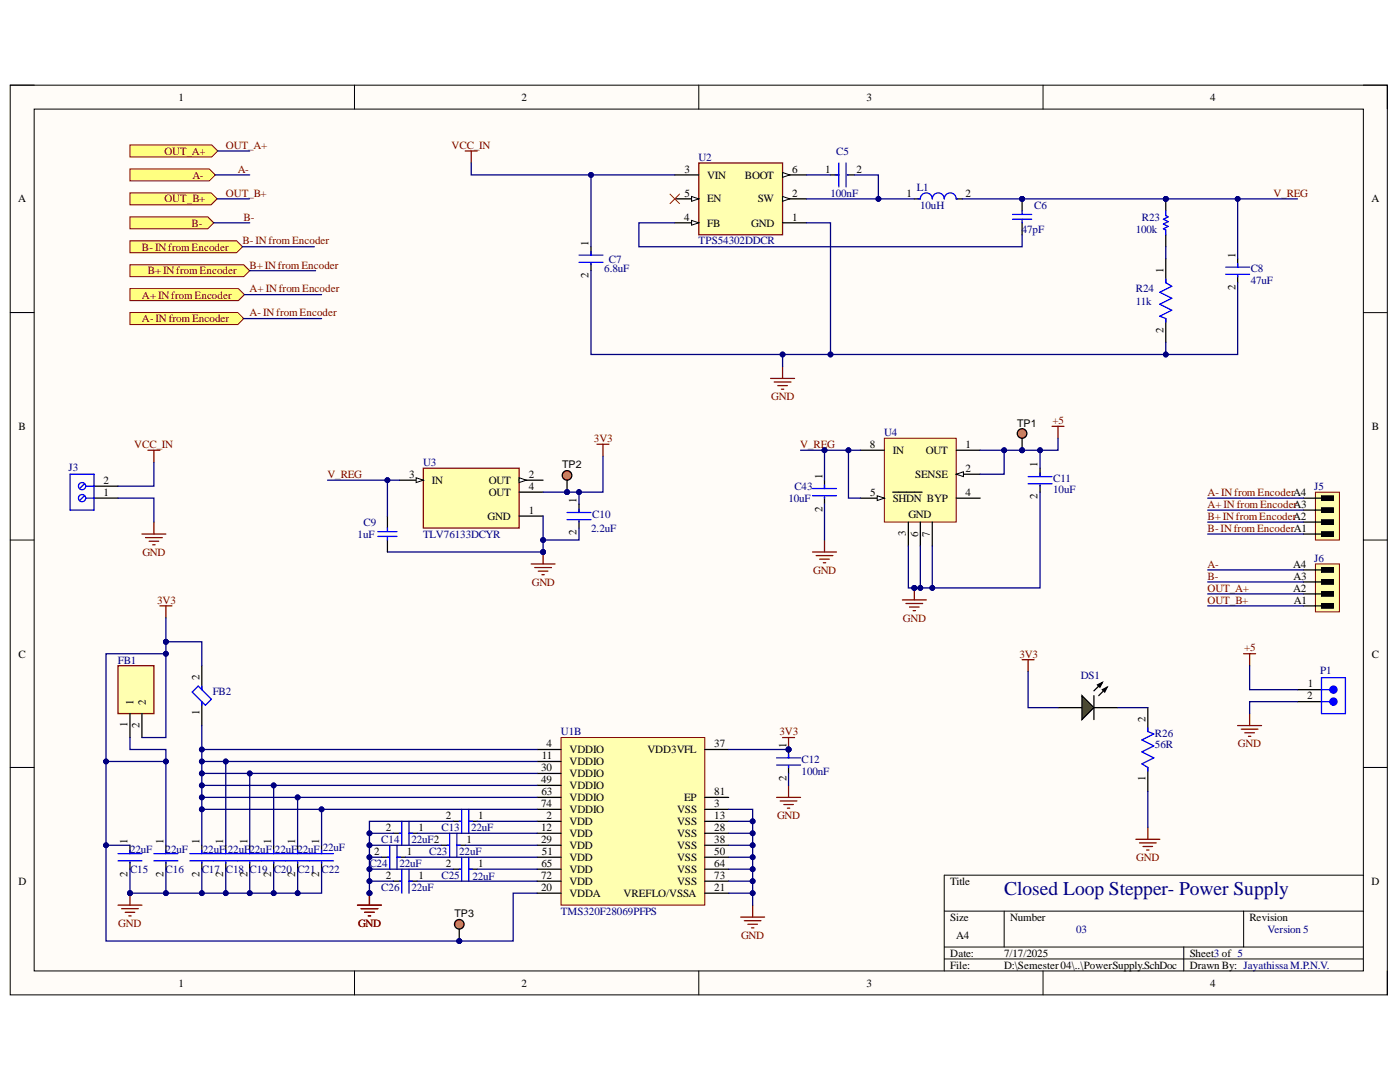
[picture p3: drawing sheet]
<svg xmlns="http://www.w3.org/2000/svg" width="279mm" height="216mm" viewBox="0 0 279 216" stroke-linecap="round" stroke-linejoin="round" font-family="sans-serif">
<defs><g id="words">
<text font-size="3.9" fill="#000080" x="200.4" y="178.6">Closed Loop Stepper- Power Supply</text>
<g font-size="2.2">
<text x="35.6" y="20.1">1</text>
<text x="104.1" y="20.1">2</text>
<text x="172.9" y="20.1">3</text>
<text x="241.5" y="20.1">4</text>
<text x="136.6" y="34.5">3</text>
<text x="141.1" y="35.7">VIN</text>
<text x="148.6" y="35.7">BOOT</text>
<text x="158.1" y="34.5">6</text>
<text x="164.7" y="34.5">1</text>
<text x="171" y="34.5">2</text>
<text x="3.6" y="40.4">A</text>
<text x="136.6" y="39.2">5</text>
<text x="141.1" y="40.4">EN</text>
<text x="151.3" y="40.4">SW</text>
<text x="158.1" y="39.2">2</text>
<text x="180.9" y="39.2">1</text>
<text x="192.7" y="39.2">2</text>
<text x="273.7" y="40.4">A</text>
<text x="136.6" y="44">4</text>
<text x="141.1" y="45.2">FB</text>
<text x="149.9" y="45.2">GND</text>
<text x="158.1" y="44">1</text>
<text x="117.4" y="49" transform="rotate(-90 117.4 49)">1</text>
<text x="246.6" y="51.4" transform="rotate(-90 246.6 51.4)">1</text>
<text x="117.4" y="55.4" transform="rotate(-90 117.4 55.4)">2</text>
<text x="232.2" y="54.5" transform="rotate(-90 232.2 54.5)">1</text>
<text x="246.6" y="57.9" transform="rotate(-90 246.6 57.9)">2</text>
<text x="232.2" y="66.4" transform="rotate(-90 232.2 66.4)">2</text>
<text x="3.7" y="85.8">B</text>
<text x="173.6" y="89.4">8</text>
<text x="192.7" y="89.4">1</text>
<text x="273.8" y="85.8">B</text>
<text x="81.7" y="95.4">3</text>
<text x="105.5" y="95.4">2</text>
<text x="164.1" y="95.6" transform="rotate(-90 164.1 95.6)">1</text>
<text x="178.2" y="90.6">IN</text>
<text x="182.6" y="95.4">SENSE</text>
<text x="184.7" y="90.6">OUT</text>
<text x="192.7" y="94.1">2</text>
<text x="207.1" y="93.2" transform="rotate(-90 207.1 93.2)">1</text>
<text x="20.6" y="99">1</text>
<text x="20.6" y="96.6">2</text>
<text x="86.2" y="96.6">IN</text>
<text x="97.6" y="96.6">OUT</text>
<text x="97.6" y="99">OUT</text>
<text x="105.5" y="97.8">4</text>
<text x="115.1" y="100.3" transform="rotate(-90 115.1 100.3)">1</text>
<text x="173.7" y="99">5</text>
<text x="178.2" y="100.1">SHDN BYP</text>
<text x="192.7" y="99">4</text>
<text x="207.1" y="99.6" transform="rotate(-90 207.1 99.6)">2</text>
<text x="97.3" y="103.7">GND</text>
<text x="105.5" y="102.5">1</text>
<text x="115.1" y="106.8" transform="rotate(-90 115.1 106.8)">2</text>
<text x="164.1" y="102.1" transform="rotate(-90 164.1 102.1)">2</text>
<text x="180.8" y="107" transform="rotate(-90 180.8 107)">3</text>
<text x="181.3" y="103.3">GND</text>
<text x="183.2" y="107.1" transform="rotate(-90 183.2 107.1)">6</text>
<text x="185.6" y="107.1" transform="rotate(-90 185.6 107.1)">7</text>
<text x="258.1" y="113.3">A4</text>
<text x="258.1" y="118.1">A2</text>
<text x="258.1" y="115.7">A3</text>
<text x="258.2" y="120.4">A1</text>
<text x="3.7" y="131.2">C</text>
<text x="273.8" y="131.2">C</text>
<text x="39.8" y="135.7" transform="rotate(-90 39.8 135.7)">2</text>
<text x="261" y="137.2">1</text>
<text x="26.6" y="140.7" transform="rotate(-90 26.6 140.7)">1</text>
<text x="29.1" y="140.7" transform="rotate(-90 29.1 140.7)">2</text>
<text x="39.8" y="142.7" transform="rotate(-90 39.8 142.7)">1</text>
<text x="260.8" y="139.5">2</text>
<text x="25.5" y="145.1" transform="rotate(-90 25.5 145.1)">1</text>
<text x="27.8" y="145.3" transform="rotate(-90 27.8 145.3)">2</text>
<text x="109.1" y="149.1">4</text>
<text x="142.6" y="149.1">37</text>
<text x="156.9" y="149.3" transform="rotate(-90 156.9 149.3)">1</text>
<text x="228.6" y="144.1" transform="rotate(-90 228.6 144.1)">2</text>
<text x="108" y="153.9">30</text>
<text x="108.1" y="151.5">11</text>
<text x="113.6" y="150.3">VDDIO</text>
<text x="113.6" y="152.7">VDDIO</text>
<text x="113.6" y="155.1">VDDIO</text>
<text x="129.2" y="150.3">VDD3VFL</text>
<text x="156.9" y="155.8" transform="rotate(-90 156.9 155.8)">2</text>
<text x="228.6" y="155.8" transform="rotate(-90 228.6 155.8)">1</text>
<text x="108" y="156.3">49</text>
<text x="108" y="161.1">74</text>
<text x="108.1" y="158.7">63</text>
<text x="113.6" y="157.4">VDDIO</text>
<text x="113.6" y="159.9">VDDIO</text>
<text x="136.6" y="159.9">EP</text>
<text x="142.6" y="161.1">3</text>
<text x="142.6" y="158.7">81</text>
<text x="77" y="165.8">2</text>
<text x="83.5" y="165.8">1</text>
<text x="88.9" y="163.4">2</text>
<text x="95.5" y="163.4">1</text>
<text x="108" y="165.8">12</text>
<text x="109.1" y="163.4">2</text>
<text x="113.6" y="164.6">VDD</text>
<text x="113.6" y="167">VDD</text>
<text x="113.6" y="162.3">VDDIO</text>
<text x="135.1" y="162.3">VSS</text>
<text x="135.1" y="167">VSS</text>
<text x="135.1" y="164.6">VSS</text>
<text x="142.6" y="165.8">28</text>
<text x="142.6" y="163.4">13</text>
<text x="25.5" y="168.4" transform="rotate(-90 25.5 168.4)">1</text>
<text x="32.6" y="168.4" transform="rotate(-90 32.6 168.4)">1</text>
<text x="39.8" y="168.4" transform="rotate(-90 39.8 168.4)">1</text>
<text x="44.6" y="168.4" transform="rotate(-90 44.6 168.4)">1</text>
<text x="49.4" y="168.4" transform="rotate(-90 49.4 168.4)">1</text>
<text x="54.1" y="168.4" transform="rotate(-90 54.1 168.4)">1</text>
<text x="58.9" y="168.4" transform="rotate(-90 58.9 168.4)">1</text>
<text x="63.7" y="168.4" transform="rotate(-90 63.7 168.4)">1</text>
<text x="74.7" y="170.6">2</text>
<text x="81.2" y="170.6">1</text>
<text x="88.9" y="173">2</text>
<text x="93.1" y="168.3">1</text>
<text x="95.5" y="173">1</text>
<text x="108" y="168.3">29</text>
<text x="108.1" y="173">65</text>
<text x="108.1" y="170.6">51</text>
<text x="113.6" y="169.4">VDD</text>
<text x="113.6" y="171.8">VDD</text>
<text x="135.1" y="169.4">VSS</text>
<text x="135.1" y="171.8">VSS</text>
<text x="142.6" y="168.3">38</text>
<text x="142.6" y="170.6">50</text>
<text x="142.6" y="173">64</text>
<text x="3.7" y="176.6">D</text>
<text x="25.5" y="174.9" transform="rotate(-90 25.5 174.9)">2</text>
<text x="32.6" y="174.9" transform="rotate(-90 32.6 174.9)">2</text>
<text x="39.8" y="174.9" transform="rotate(-90 39.8 174.9)">2</text>
<text x="44.6" y="174.9" transform="rotate(-90 44.6 174.9)">2</text>
<text x="49.4" y="174.9" transform="rotate(-90 49.4 174.9)">2</text>
<text x="54.1" y="174.9" transform="rotate(-90 54.1 174.9)">2</text>
<text x="58.9" y="174.9" transform="rotate(-90 58.9 174.9)">2</text>
<text x="63.7" y="174.9" transform="rotate(-90 63.7 174.9)">2</text>
<text x="77" y="175.4">2</text>
<text x="83.5" y="175.4">1</text>
<text x="108" y="177.8">20</text>
<text x="108" y="175.4">72</text>
<text x="113.6" y="179">VDDA</text>
<text x="113.6" y="176.6">VDD</text>
<text x="113.6" y="174.2">VDD</text>
<text x="124.5" y="179">VREFLO/VSSA</text>
<text x="135.1" y="174.2">VSS</text>
<text x="135.1" y="176.6">VSS</text>
<text x="142.6" y="175.4">73</text>
<text x="142.6" y="177.8">21</text>
<text x="189.7" y="176.6">Title</text>
<text x="273.7" y="176.6">D</text>
<text x="189.7" y="183.7">Size</text>
<text x="201.6" y="183.7">Number</text>
<text x="249.3" y="183.7">Revision</text>
<text x="189.7" y="190.9">Date:</text>
<text x="190.8" y="187.4">A4</text>
<text x="200.4" y="190.9">7/17/2025</text>
<text x="237.4" y="190.9">Sheet3 of 5</text>
<text x="35.6" y="196.9">1</text>
<text x="104.1" y="196.9">2</text>
<text x="172.9" y="196.9">3</text>
<text x="189.7" y="193.3">File:</text>
<text x="200.4" y="193.3">D:\Semester04\..\PowerSupply.SchDoc</text>
<text x="237.4" y="193.3">Drawn By: JayathissaM.P.N.V.</text>
<text x="241.5" y="196.9">4</text>
</g>
<g font-size="2.2" fill="#800000">
<text x="45.1" y="29.7">OUT_A+</text>
<text x="90.1" y="29.7">VCC_IN</text>
<text x="32.8" y="30.9">OUT_A+</text>
<text x="38.4" y="35.7">A-</text>
<text x="47.4" y="34.5">A-</text>
<text x="32.8" y="40.4">OUT_B+</text>
<text x="45.1" y="39.2">OUT_B+</text>
<text x="254.2" y="39.2">V_REG</text>
<text x="38.2" y="45.2">B-</text>
<text x="48.6" y="44">B-</text>
<text x="28.3" y="50">B-INfrom Encoder</text>
<text x="48.4" y="48.8">B-INfrom Encoder</text>
<text x="49.8" y="53.6">B+INfrom Encoder</text>
<text x="28.3" y="59.6">A+INfrom Encoder</text>
<text x="29.5" y="54.8">B+INfrom Encoder</text>
<text x="49.8" y="58.3">A+INfrom Encoder</text>
<text x="28.3" y="64.3">A-INfrom Encoder</text>
<text x="49.8" y="63.1">A-INfrom Encoder</text>
<text x="153.9" y="79.9">GND</text>
<text x="26.8" y="89.4">VCC_IN</text>
<text x="118.5" y="88.2">3V3</text>
<text x="159.7" y="89.4">V_REG</text>
<text x="210" y="84.6">+5</text>
<text x="65.4" y="95.4">V_REG</text>
<text x="241" y="99">A-INfrom EncoderA4</text>
<text x="241" y="101.3">A+INfrom EncodeA3</text>
<text x="258.2" y="101.3">r</text>
<text x="241" y="103.7">B+INfrom EncoderA2</text>
<text x="241" y="106.1">B-INfrom EncoderA1</text>
<text x="28.4" y="110.9">GND</text>
<text x="241" y="113.3">A-</text>
<text x="106.1" y="116.9">GND</text>
<text x="162.3" y="114.5">GND</text>
<text x="241" y="115.7">B-</text>
<text x="241" y="118.1">OUT_A+</text>
<text x="31.4" y="120.4">3V3</text>
<text x="180.2" y="124.1">GND</text>
<text x="241" y="120.4">OUT_B+</text>
<text x="203.4" y="131.2">3V3</text>
<text x="248.3" y="130">+5</text>
<text x="155.6" y="146.7">3V3</text>
<text x="247.1" y="149.1">GND</text>
<text x="155.1" y="163.4">GND</text>
<text x="226.8" y="171.8">GND</text>
<text x="23.6" y="184.9">GND</text>
<text x="71.4" y="184.9">GND</text>
<text x="147.9" y="187.4">GND</text>
</g>
<g font-size="2.2" fill="#000080">
<text x="139.4" y="32.1">U2</text>
<text x="166.9" y="30.9">C5</text>
<text x="165.7" y="39.2">100nF</text>
<text x="183" y="38">L1</text>
<text x="183.6" y="41.7">10uH</text>
<text x="206.4" y="41.7">C6</text>
<text x="203.9" y="46.4">47pF</text>
<text x="226.7" y="46.4">100k</text>
<text x="227.9" y="44">R23</text>
<text x="121.5" y="52.4">C7</text>
<text x="139.4" y="48.8">TPS54302DDCR</text>
<text x="120.6" y="54.3">6.8uF</text>
<text x="226.7" y="58.3">R24</text>
<text x="249.6" y="54.3">C8</text>
<text x="249.6" y="56.7">47uF</text>
<text x="226.7" y="60.8">11k</text>
<text x="176.5" y="87.1">U4</text>
<text x="13.7" y="94">J3</text>
<text x="84.5" y="93">U3</text>
<text x="157.4" y="100.1">10uF</text>
<text x="158.5" y="97.8">C43</text>
<text x="210.2" y="96.1">C11</text>
<text x="210.2" y="98.5">10uF</text>
<text x="262.3" y="97.8">J5</text>
<text x="71.4" y="107.3">1uF</text>
<text x="72.5" y="105">C9</text>
<text x="84.5" y="107.3">TLV76133DCYR</text>
<text x="118" y="106.1">2.2uF</text>
<text x="118.2" y="103.3">C10</text>
<text x="262.3" y="112.1">J6</text>
<text x="23.5" y="132.4">FB1</text>
<text x="215.7" y="135.5">DS1</text>
<text x="263.5" y="134.5">P1</text>
<text x="42.4" y="138.6">FB2</text>
<text x="111.9" y="146.7">U1B</text>
<text x="230.5" y="147">R26</text>
<text x="230.5" y="149.3">56R</text>
<text x="160" y="152.2">C12</text>
<text x="160" y="154.6">100nF</text>
<text x="88.1" y="165.8">C13</text>
<text x="94" y="165.8">22uF</text>
<text x="26" y="170.1">22uF</text>
<text x="33.1" y="170.1">22uF</text>
<text x="40.5" y="170.1">22uF 22uF22uF 22uF22uF 22uF</text>
<text x="73.7" y="173">C24</text>
<text x="76.1" y="168.3">C14</text>
<text x="79.7" y="173">22uF</text>
<text x="82.1" y="168.3">22uF2</text>
<text x="85.7" y="170.6">C23</text>
<text x="91.7" y="170.6">22uF</text>
<text x="26" y="174.2">C15</text>
<text x="33.1" y="174.2">C16</text>
<text x="40.2" y="174.2">C17</text>
<text x="45.1" y="174.2">C18 C19</text>
<text x="54.6" y="174.2">C20 C21</text>
<text x="64.2" y="174.2">C22</text>
<text x="76.1" y="177.8">C26</text>
<text x="82.1" y="177.8">22uF</text>
<text x="88.1" y="175.4">C25</text>
<text x="94.3" y="175.6">22uF</text>
<text x="111.9" y="182.5">TMS320F28069PFPS</text>
<text x="214.8" y="186.2">03</text>
<text x="253" y="186.2">Version 5</text>
</g>
<g font-size="2.1">
<text x="203" y="85.1">TP1</text>
<text x="112.2" y="93.5">TP2</text>
<text x="90.7" y="183.1">TP3</text>
</g>
</g></defs>
<path d="M2 17h274.9v181.5h-274.9z" fill-rule="evenodd" fill="#fffcf8"/>
<path d="M2 17h274.9v181.5h-274.9z" fill="none" stroke="#000" stroke-width=".2"/>
<path d="M6.8 21.8h265.3v171.9h-265.3z" fill-rule="evenodd" fill="#fffcf8"/>
<g fill="none" stroke="#000" stroke-width=".2">
<path d="M2 17h4.8M70.7 17v4.8M139.5 17v4.8M208.2 17v4.8M272.1 17h4.8v4.8M6.8 21.8h265.3v171.9h-265.3zM2 62.4h4.8M272.1 62.4h4.8M2 107.8h4.8M272.1 107.8h4.8M2 153.1h4.8M272.1 153.1h4.8"/>
<path d="M272.1 174.6h-83.7v19.1M70.7 193.7v4.8M139.5 193.7v4.8M188.4 181.8h83.7M188.4 189h83.7M188.4 191.4h83.7M200.4 181.8v7.2M208.2 193.7v4.8M236.2 189v4.7M248.2 181.8v7.2M276.9 193.7v4.8"/>
</g>
<path d="M112 147.2h28.7v33.4h-28.7z" fill-rule="evenodd" fill="#ffffb0"/>
<path d="M112 147.2h28.7v33.4h-28.7z" fill="none" stroke="#800000" stroke-width=".2"/>
<g fill="none" stroke="#000" stroke-width=".25">
<path d="M107.2 149.6h4.8M107.2 151.9h4.8M107.2 154.3h4.8M107.2 156.7h4.8M107.2 159.1h4.8M140.6 149.6h4.8M140.6 159.1h4.8M107.2 163.9h4.8M107.2 168.7h4.8M107.2 161.5h4.8M107.2 166.3h4.8M107.2 178.2h4.8"/>
<path d="M107.2 175.8h4.8M107.2 171.1h4.8M107.2 173.4h4.8M140.6 163.9h4.8M140.6 168.7h4.8M140.6 161.5h4.8M140.6 166.3h4.8M140.6 171.1h4.8M140.7 178.2h4.7M140.7 175.8h4.7M140.7 173.4h4.7"/>
</g>
<path d="M139.5 32.5h16.7v14.3h-16.7z" fill-rule="evenodd" fill="#ffffb0"/>
<path d="M139.5 32.5h16.7v14.3h-16.7z" fill="none" stroke="#800000" stroke-width=".25"/>
<path d="M134.7 34.9h4.8M156.2 34.9h4.8" fill="none" stroke="#000" stroke-width=".25"/>
<path d="M156.2 34.4l1.4 .5-1.4 .5z" fill="#f8fcff"/>
<path d="M156.2 34.4l1.4 .5-1.4 .5z" fill="none" stroke="#000" stroke-width=".2"/>
<path d="M134.7 39.7h4.8" fill="none" stroke="#000" stroke-width=".25"/>
<path d="M138 39.2l1.5 .5-1.5 .5z" fill="#f8fcff"/>
<path d="M138 39.2l1.5 .5-1.5 .5z" fill="none" stroke="#000" stroke-width=".2"/>
<path d="M134.7 44.5h4.8" fill="none" stroke="#000" stroke-width=".25"/>
<path d="M138 44l1.5 .5-1.5 .4z" fill="#f8fcff"/>
<path d="M138 44l1.5 .5-1.5 .4z" fill="none" stroke="#000" stroke-width=".2"/>
<path d="M156.2 39.7h4.8" fill="none" stroke="#000" stroke-width=".25"/>
<path d="M156.2 39.2l1.4 .5-1.4 .5z" fill="#f8fcff"/>
<path d="M156.2 39.2l1.4 .5-1.4 .5z" fill="none" stroke="#000" stroke-width=".2"/>
<path d="M165.7 34.9h1.7M169.1 34.9h1.4M117.9 49.2v1.7M117.9 52.6v1.4M156.2 44.5h4.8M232.7 51.6v4.8M247 51.6v1.7M247 55v1.4M232.7 63.6v4.7" fill="none" stroke="#000" stroke-width=".25"/>
<g fill="none" stroke="#00f" stroke-width=".25">
<path d="M166.7 34.9h.7M167.4 32.5v4.8M168.8 32.5v4.8M169.1 34.9h.2M115.6 50.9h4.7M115.6 52.3h4.7M117.9 50.2v.7M117.9 52.6v.2M232.7 55.7v.7l1.2 .7-2.4 1.2 2.4 1.2-2.4 1.2 2.4 1.2-2.4 1.2 1.2 .5v.7M244.6 53.3h4.8M244.6 54.7h4.8M247 52.6v.7"/>
<path d="M247 55v.2"/>
</g>
<circle cx="232.7" cy="39.7" r=".48" fill="#000080"/>
<circle cx="232.7" cy="39.7" r=".48" fill="none" stroke="#000080" stroke-width=".2"/>
<path d="M232.7 39.7v2.4" fill="none" stroke="#000" stroke-width=".25"/>
<circle cx="232.7" cy="39.7" r=".48" fill="#000080"/>
<circle cx="232.7" cy="39.7" r=".48" fill="none" stroke="#000080" stroke-width=".2"/>
<path d="M232.7 46.8v2.4" fill="none" stroke="#000" stroke-width=".25"/>
<path d="M232.7 42.1v.9l.4 .3-.9 .4 .9 .5-.9 .5 .9 .5-.9 .5 .5 .2v.9" fill="none" stroke="#00f" stroke-width=".25"/>
<circle cx="204" cy="39.7" r=".48" fill="#000080"/>
<circle cx="204" cy="39.7" r=".48" fill="none" stroke="#000080" stroke-width=".2"/>
<path d="M204 39.7v2.4M204 44.5v2.3" fill="none" stroke="#000" stroke-width=".25"/>
<circle cx="204" cy="39.7" r=".48" fill="#000080"/>
<circle cx="204" cy="39.7" r=".48" fill="none" stroke="#000080" stroke-width=".2"/>
<path d="M183.2 39.7h.5a1.19 1.19 0 0 1 1.2-1.2 1.19 1.19 0 0 1 1.2 1.2 1.19 1.19 0 0 1 1.2-1.2 1.19 1.19 0 0 1 1.1 1.2 1.19 1.19 0 0 1 1.2-1.2 1.19 1.19 0 0 1 1.2 1.2h.3M202.1 42.8h3.8M202.1 43.7h3.8M204 42.1v.7M204 43.7v.8" fill="none" stroke="#00f" stroke-width=".25"/>
<path d="M153.8 75.5h4.8M154.5 76.2h3.4M155.2 76.9h1.9M155.9 77.7h.5M156.2 73.1v2.4M73.7 178.2v2.4M71.3 180.6h4.8M72.1 181.3h3.3M72.8 182h1.9M73.5 182.8h.5" fill="none" stroke="#800000" stroke-width=".25"/>
<path d="M182.5 39.7h1.2M190.8 39.7h1.2" fill="none" stroke="#000" stroke-width=".25"/>
<circle cx="73.7" cy="178.2" r=".48" fill="#000080"/>
<circle cx="73.7" cy="178.2" r=".48" fill="none" stroke="#000080" stroke-width=".2"/>
<path d="M73.7 178.2v2.4M71.3 180.6h4.8M72.1 181.3h3.3M72.8 182h1.9M73.5 182.8h.5" fill="none" stroke="#800000" stroke-width=".25"/>
<circle cx="73.7" cy="178.2" r=".48" fill="#000080"/>
<circle cx="73.7" cy="178.2" r=".48" fill="none" stroke="#000080" stroke-width=".2"/>
<path d="M25.9 178.2v2.4M23.5 180.6h4.8M24.3 181.3h3.3M25 182h1.9M25.7 182.8h.5" fill="none" stroke="#800000" stroke-width=".25"/>
<circle cx="25.9" cy="178.2" r=".48" fill="#000080"/>
<circle cx="25.9" cy="178.2" r=".48" fill="none" stroke="#000080" stroke-width=".2"/>
<g fill="none" stroke="#800000" stroke-width=".25">
<path d="M31.9 120.9h2.4M33.1 120.9v2.4M155 159.1h4.8M155.7 159.8h3.3M156.2 147.2h2.4M157.4 147.2v2.4M157.4 156.7v2.4M156.4 160.5h1.9M157.1 161.3h.5M147.8 183h4.8M148.5 183.7h3.4M149.3 184.4h1.9"/>
<path d="M150 185.1h.5M150.2 180.6v2.4"/>
</g>
<path d="M40.3 132.8v4.8M40.3 140v4.8" fill="none" stroke="#000" stroke-width=".25"/>
<path d="M38.4 138.1l1.2-1.2 2.6 2.6-1.2 1.2zM40.3 136.9v.7M40.3 140v.7" fill="none" stroke="#00f" stroke-width=".25"/>
<circle cx="157.4" cy="149.6" r=".48" fill="#000080"/>
<circle cx="157.4" cy="149.6" r=".48" fill="none" stroke="#000080" stroke-width=".2"/>
<path d="M84.5 93.4h19.1v12h-19.1z" fill-rule="evenodd" fill="#ffffb0"/>
<path d="M84.5 93.4h19.1v12h-19.1z" fill="none" stroke="#800000" stroke-width=".25"/>
<path d="M103.6 95.8h4.8" fill="none" stroke="#000" stroke-width=".25"/>
<path d="M103.6 95.3l1.4 .5-1.4 .5z" fill="#f8fcff"/>
<path d="M103.6 95.3l1.4 .5-1.4 .5z" fill="none" stroke="#000" stroke-width=".2"/>
<path d="M79.7 95.8h4.8M103.6 98.2h4.8" fill="none" stroke="#000" stroke-width=".25"/>
<path d="M83.1 95.3l1.4 .5-1.4 .5z" fill="#f8fcff"/>
<path d="M83.1 95.3l1.4 .5-1.4 .5z" fill="none" stroke="#000" stroke-width=".2"/>
<path d="M103.6 103h4.8M115.6 100.6v1.7M115.6 103.9v1.5" fill="none" stroke="#000" stroke-width=".25"/>
<path d="M113.2 102.3h4.7M113.2 103.7h4.7M115.6 101.5v.8M115.6 103.9v.3" fill="none" stroke="#00f" stroke-width=".25"/>
<path d="M106 112.5h4.8M106.7 113.2h3.4M107.4 114h1.9M108.1 114.7h.5M108.4 110.1v2.4" fill="none" stroke="#800000" stroke-width=".25"/>
<circle cx="108.4" cy="110.1" r=".48" fill="#000080"/>
<circle cx="108.4" cy="110.1" r=".48" fill="none" stroke="#000080" stroke-width=".2"/>
<path d="M119.1 88.6h2.4M120.3 88.6v2.4" fill="none" stroke="#800000" stroke-width=".25"/>
<path d="M25.9 28.9h16.4l1.2 1.2-1.2 1.2h-16.4z" fill-rule="evenodd" fill="#ffff80"/>
<path d="M25.9 28.9h16.4l1.2 1.2-1.2 1.2h-16.4z" fill="none" stroke="#800000" stroke-width=".2"/>
<path d="M25.9 33.7h15.9l1.2 1.2-1.2 1.2h-15.9z" fill-rule="evenodd" fill="#ffff80"/>
<path d="M25.9 33.7h15.9l1.2 1.2-1.2 1.2h-15.9z" fill="none" stroke="#800000" stroke-width=".2"/>
<path d="M25.9 38.5h16.2l1.2 1.2-1.2 1.2h-16.2z" fill-rule="evenodd" fill="#ffff80"/>
<path d="M25.9 38.5h16.2l1.2 1.2-1.2 1.2h-16.2z" fill="none" stroke="#800000" stroke-width=".2"/>
<path d="M25.9 43.3h15.6l1.2 1.2-1.2 1.2h-15.6z" fill-rule="evenodd" fill="#ffff80"/>
<path d="M25.9 43.3h15.6l1.2 1.2-1.2 1.2h-15.6z" fill="none" stroke="#800000" stroke-width=".2"/>
<path d="M18.8 99.4h4.7M18.8 97h4.7" fill="none" stroke="#000" stroke-width=".25"/>
<g fill="none" stroke="#00f" stroke-width=".25">
<path d="M14 94.6h4.8v7.2h-4.8zM16.9 98.9l-1 1M16.9 96.5l-1 1M17.1 99.4h1.7M17.1 97h1.7"/>
<circle cx="16.4" cy="97" r=".72"/>
<circle cx="16.4" cy="99.4" r=".72"/>
</g>
<path d="M92.8 30.1h2.4M94 30.1v2.4M29.5 89.8h2.4M30.7 89.8v2.4M28.3 106.6h4.8M29 107.3h3.4M29.8 108h1.9M30.5 108.7h.5M30.7 104.2v2.4" fill="none" stroke="#800000" stroke-width=".25"/>
<path d="M133.7 38.7l1.9 1.9M135.6 38.7l-1.9 1.9" fill="none" stroke="#f00" stroke-width=".2"/>
<circle cx="157.4" cy="149.6" r=".48" fill="#000080"/>
<circle cx="157.4" cy="149.6" r=".48" fill="none" stroke="#000080" stroke-width=".2"/>
<path d="M157.4 149.6v1.6" fill="none" stroke="#000" stroke-width=".25"/>
<circle cx="157.4" cy="149.6" r=".48" fill="#000080"/>
<circle cx="157.4" cy="149.6" r=".48" fill="none" stroke="#000080" stroke-width=".2"/>
<path d="M157.4 152.9v1.4" fill="none" stroke="#000" stroke-width=".25"/>
<path d="M155 151.2h4.8M155 152.7h4.8M157.4 150.5v.7M157.4 152.9v.2" fill="none" stroke="#00f" stroke-width=".25"/>
<path d="M23.5 132.8h7.2v9.6h-7.2z" fill-rule="evenodd" fill="#ffffb0"/>
<path d="M23.5 132.8h7.2v9.6h-7.2z" fill="none" stroke="#800000" stroke-width=".25"/>
<g fill="none" stroke="#000" stroke-width=".25">
<path d="M25.9 142.4v4.8M28.3 142.4v4.8M211.1 141.2h4.8M218.3 141.2h4.8M25.9 168.7v1.6M25.9 172v1.4M33.1 168.7v1.6M33.1 172v1.4M40.3 168.7v1.6M40.3 172v1.4M45.1 168.7v1.6M45.1 172v1.4"/>
<path d="M49.8 168.7v1.6M49.8 172v1.4M54.6 168.7v1.6M54.6 172v1.4M59.4 168.7v1.6M59.4 172v1.4M64.2 168.7v1.6M64.2 172v1.4M76.1 171.1h1.5M78.5 166.3h1.4M78.5 175.8h1.4M79.2 171.1h1.7"/>
<path d="M81.6 166.3h1.7M81.6 175.8h1.7M88.1 168.7h1.4M90.5 163.9h1.4M90.5 173.4h1.4M91.2 168.7h1.6M93.6 163.9h1.6M93.6 173.4h1.6"/>
</g>
<g fill="none" stroke="#00f" stroke-width=".25">
<path d="M23.5 170.3h4.8M23.5 171.8h4.8M25.9 169.6v.7M25.9 172v.2M30.7 170.3h4.8M30.7 171.8h4.8M33.1 169.6v.7M33.1 172v.2M37.9 170.3h28.7M37.9 171.8h28.7M40.3 169.6v.7M40.3 172v.2"/>
<path d="M45.1 169.6v.7M45.1 172v.2M49.8 169.6v.7M49.8 172v.2M54.6 169.6v.7M54.6 172v.2M59.4 169.6v.7M59.4 172v.2M64.2 169.6v.7M64.2 172v.2M77.3 171.1h.3M77.8 168.7v4.7"/>
<path d="M79.2 171.1h.7M79.2 168.7v4.7M79.7 166.3h.2M79.7 175.8h.2M80.2 163.9v4.8M80.2 173.4v4.8M81.6 163.9v4.8M81.6 166.3h.7M81.6 173.4v4.8M81.6 175.8h.7M89.3 168.7h.2M89.7 166.3v4.8"/>
<path d="M91.2 166.3v4.8M91.2 168.7h.7M91.7 163.9h.2M91.7 173.4h.2M92.1 161.5v4.8M92.1 171.1v4.7M93.6 161.5v4.8M93.6 171.1v4.7M93.6 163.9h.7M93.6 173.4h.7"/>
</g>
<path d="M215.9 138.8l2.4 2.4-2.4 2.4z" fill="#00bf00"/>
<path d="M215.9 138.8l2.4 2.4-2.4 2.4zM218.3 138.8v4.8M219 136.7l1-.5-.5 .9zM220 137.6l.9-.5-.4 1zM220 136.2l-1.7 1.7M220.9 137.1l-1.6 1.7M229.1 141.2v4.8M229.1 153.1v4.8" fill="none" stroke="#000" stroke-width=".25"/>
<path d="M219 136.7l1-.5-.5 .9zM220 137.6l.9-.5-.4 1z" fill="#000"/>
<path d="M229.1 145.3v.7l1.2 .4-2.4 1.2 2.4 1.2-2.4 1.2 2.4 1.2-2.4 1.2 1.2 .7v.8" fill="none" stroke="#00f" stroke-width=".25"/>
<path d="M204 131.6h2.4M205.2 131.6v2.4M226.7 167.5h4.8M227.4 168.2h3.3M228.1 168.9h1.9M228.8 169.6h.5M229.1 165.1v2.4" fill="none" stroke="#800000" stroke-width=".25"/>
<path d="M25.9 48h21.3l1.2 1.2-1.2 1.2h-21.3z" fill-rule="evenodd" fill="#ffff80"/>
<path d="M25.9 48h21.3l1.2 1.2-1.2 1.2h-21.3z" fill="none" stroke="#800000" stroke-width=".2"/>
<path d="M25.9 57.6h21.7l1.2 1.2-1.2 1.2h-21.7z" fill-rule="evenodd" fill="#ffff80"/>
<path d="M25.9 57.6h21.7l1.2 1.2-1.2 1.2h-21.7z" fill="none" stroke="#800000" stroke-width=".2"/>
<path d="M25.9 62.4h21.5l1.2 1.2-1.2 1.2h-21.5z" fill-rule="evenodd" fill="#ffff80"/>
<path d="M25.9 62.4h21.5l1.2 1.2-1.2 1.2h-21.5z" fill="none" stroke="#800000" stroke-width=".2"/>
<circle cx="113.2" cy="98.2" r=".48" fill="#000080"/>
<circle cx="113.2" cy="98.2" r=".48" fill="none" stroke="#000080" stroke-width=".2"/>
<circle cx="113.2" cy="94.9" r=".96" fill="#fd8300"/>
<g fill="none" stroke="#000" stroke-width=".25">
<path d="M113.2 95.8v2.4"/>
<circle cx="113.2" cy="94.9" r=".96"/>
</g>
<circle cx="113.2" cy="98.2" r=".48" fill="#000080"/>
<circle cx="113.2" cy="98.2" r=".48" fill="none" stroke="#000080" stroke-width=".2"/>
<circle cx="91.7" cy="187.8" r=".48" fill="#000080"/>
<circle cx="91.7" cy="187.8" r=".48" fill="none" stroke="#000080" stroke-width=".2"/>
<circle cx="91.7" cy="184.4" r=".95" fill="#fd8300"/>
<g fill="none" stroke="#000" stroke-width=".25">
<path d="M91.7 185.4v2.4"/>
<circle cx="91.7" cy="184.4" r=".95"/>
</g>
<circle cx="91.7" cy="187.8" r=".48" fill="#000080"/>
<circle cx="91.7" cy="187.8" r=".48" fill="none" stroke="#000080" stroke-width=".2"/>
<path d="M262.5 98.2h4.8v9.6h-4.8z" fill-rule="evenodd" fill="#ffffb0"/>
<path d="M262.5 98.2h4.8v9.6h-4.8z" fill="none" stroke="#800000" stroke-width=".2"/>
<g fill="#000">
<path d="M263.7 98.9h2.4v1h-2.4z" fill-rule="evenodd"/>
<path d="M263.7 106.1h2.4v.9h-2.4z" fill-rule="evenodd"/>
<path d="M263.7 103.7h2.4v.9h-2.4z" fill-rule="evenodd"/>
<path d="M263.7 101.3h2.4v1h-2.4z" fill-rule="evenodd"/>
</g>
<path d="M263.7 98.9h2.4v1h-2.4zM263.7 106.1h2.4v.9h-2.4zM263.7 103.7h2.4v.9h-2.4zM263.7 101.3h2.4v1h-2.4z" fill="none" stroke="#000" stroke-width=".2"/>
<path d="M260.1 99.4h3.6M260.1 106.6h3.6M260.1 104.2h3.6M260.1 101.8h3.6" fill="none" stroke="#000" stroke-width=".25"/>
<path d="M262.5 112.5h4.8v9.6h-4.8z" fill-rule="evenodd" fill="#ffffb0"/>
<path d="M262.5 112.5h4.8v9.6h-4.8z" fill="none" stroke="#800000" stroke-width=".2"/>
<g fill="#000">
<path d="M263.7 118h2.4v1h-2.4z" fill-rule="evenodd"/>
<path d="M263.7 115.6h2.4v1h-2.4z" fill-rule="evenodd"/>
<path d="M263.7 113.2h2.4v1h-2.4z" fill-rule="evenodd"/>
<path d="M263.7 120.4h2.4v1h-2.4z" fill-rule="evenodd"/>
</g>
<path d="M263.7 118h2.4v1h-2.4zM263.7 115.6h2.4v1h-2.4zM263.7 113.2h2.4v1h-2.4zM263.7 120.4h2.4v1h-2.4z" fill="none" stroke="#000" stroke-width=".2"/>
<path d="M260.1 118.5h3.6M260.1 116.1h3.6M260.1 113.7h3.6M258.9 137.6h4.8M260.1 120.9h3.6M258.9 140h4.8" fill="none" stroke="#000" stroke-width=".25"/>
<path d="M248.2 130.4h2.4M249.4 130.4v2.4M247 144.8h4.8M247.7 145.5h3.4M248.4 146.2h1.9M249.1 146.9h.5M249.4 142.4v2.4" fill="none" stroke="#800000" stroke-width=".25"/>
<path d="M263.7 137.6h1.7M263.7 135.2h4.8v7.2h-4.8zM263.7 140h1.7" fill="none" stroke="#00f" stroke-width=".25"/>
<circle cx="266.1" cy="140" r=".72" fill="#00f"/>
<circle cx="266.1" cy="140" r=".72" fill="none" stroke="#00f" stroke-width=".25"/>
<circle cx="266.1" cy="137.6" r=".71" fill="#00f"/>
<circle cx="266.1" cy="137.6" r=".71" fill="none" stroke="#00f" stroke-width=".25"/>
<path d="M176.5 87.5h14.3v16.7h-14.3z" fill-rule="evenodd" fill="#ffffb0"/>
<path d="M176.5 87.5h14.3v16.7h-14.3z" fill="none" stroke="#800000" stroke-width=".2"/>
<path d="M190.8 89.8h4.8M190.8 94.6h4.8" fill="none" stroke="#000" stroke-width=".25"/>
<path d="M190.8 94.6l1.5-.5v1z" fill="#f8fcff"/>
<path d="M190.8 94.6l1.5-.5v1z" fill="none" stroke="#000" stroke-width=".2"/>
<path d="M171.7 99.4h4.8M190.8 99.4h4.8M181.3 104.2v4.7" fill="none" stroke="#000" stroke-width=".25"/>
<path d="M175.1 98.9l1.4 .5-1.4 .5z" fill="#f8fcff"/>
<path d="M175.1 98.9l1.4 .5-1.4 .5z" fill="none" stroke="#000" stroke-width=".2"/>
<path d="M171.7 89.8h4.8M178.2 98.2h5.8M183.7 104.2v4.7M186.1 104.2v4.7" fill="none" stroke="#000" stroke-width=".25"/>
<path d="M210 85.1h2.3M211.1 85.1v2.4M180.1 119.7h4.8M182.5 117.3v2.4M180.8 120.4h3.3M181.5 121.1h1.9M182.2 121.8h.5" fill="none" stroke="#800000" stroke-width=".25"/>
<circle cx="182.5" cy="117.3" r=".48" fill="#000080"/>
<circle cx="182.5" cy="117.3" r=".48" fill="none" stroke="#000080" stroke-width=".2"/>
<path d="M164.5 95.8v1.7M164.5 99.2v1.4M207.6 93.4v1.7M207.6 96.8v1.4" fill="none" stroke="#000" stroke-width=".25"/>
<path d="M162.2 97.5h4.7M162.2 98.9h4.7M164.5 96.8v.7M164.5 99.2v.2M205.2 95.1h4.8M205.2 96.5h4.8M207.6 94.4v.7M207.6 96.8v.2" fill="none" stroke="#00f" stroke-width=".25"/>
<path d="M162.2 110.1h4.7M162.9 110.9h3.3M163.6 111.6h1.9M164.3 112.3h.5M164.5 107.8v2.3" fill="none" stroke="#800000" stroke-width=".25"/>
<circle cx="204" cy="89.8" r=".48" fill="#000080"/>
<circle cx="204" cy="89.8" r=".48" fill="none" stroke="#000080" stroke-width=".2"/>
<circle cx="204" cy="86.5" r=".96" fill="#fd8300"/>
<g fill="none" stroke="#000" stroke-width=".25">
<path d="M204 87.5v2.3"/>
<circle cx="204" cy="86.5" r=".96"/>
</g>
<circle cx="204" cy="89.8" r=".48" fill="#000080"/>
<circle cx="204" cy="89.8" r=".48" fill="none" stroke="#000080" stroke-width=".2"/>
<path d="M25.9 52.8h22.7l1.2 1.2-1.2 1.2h-22.7z" fill-rule="evenodd" fill="#ffff80"/>
<path d="M25.9 52.8h22.7l1.2 1.2-1.2 1.2h-22.7z" fill="none" stroke="#800000" stroke-width=".2"/>
<path d="M161 34.9h4.7M161 39.7h21.5" fill="none" stroke="#000080" stroke-width=".25"/>
<circle cx="175.3" cy="39.7" r=".48" fill="#000080"/>
<circle cx="175.3" cy="39.7" r=".48" fill="none" stroke="#000080" stroke-width=".2"/>
<path d="M170.5 34.9h4.8v4.8" fill="none" stroke="#000080" stroke-width=".25"/>
<circle cx="175.3" cy="39.7" r=".48" fill="#000080"/>
<circle cx="175.3" cy="39.7" r=".48" fill="none" stroke="#000080" stroke-width=".2"/>
<path d="M192 39.7h40.7M134.7 44.5h-7.2v4.7h76.5v-2.4" fill="none" stroke="#000080" stroke-width=".25"/>
<circle cx="204" cy="39.7" r=".48" fill="#000080"/>
<circle cx="204" cy="39.7" r=".48" fill="none" stroke="#000080" stroke-width=".2"/>
<circle cx="232.7" cy="39.7" r=".48" fill="#000080"/>
<circle cx="232.7" cy="39.7" r=".48" fill="none" stroke="#000080" stroke-width=".2"/>
<path d="M161 44.5h4.7v26.2h67v-2.4M232.7 49.2v2.4" fill="none" stroke="#000080" stroke-width=".25"/>
<circle cx="165.7" cy="70.7" r=".48" fill="#000080"/>
<circle cx="165.7" cy="70.7" r=".48" fill="none" stroke="#000080" stroke-width=".2"/>
<circle cx="232.7" cy="70.7" r=".48" fill="#000080"/>
<circle cx="232.7" cy="70.7" r=".48" fill="none" stroke="#000080" stroke-width=".2"/>
<path d="M165.7 70.7h-9.5v2.4" fill="none" stroke="#000080" stroke-width=".25"/>
<circle cx="156.2" cy="70.7" r=".48" fill="#000080"/>
<circle cx="156.2" cy="70.7" r=".48" fill="none" stroke="#000080" stroke-width=".2"/>
<circle cx="165.7" cy="70.7" r=".48" fill="#000080"/>
<circle cx="165.7" cy="70.7" r=".48" fill="none" stroke="#000080" stroke-width=".2"/>
<path d="M232.7 39.7h14.3v11.9" fill="none" stroke="#000080" stroke-width=".25"/>
<circle cx="232.7" cy="39.7" r=".48" fill="#000080"/>
<circle cx="232.7" cy="39.7" r=".48" fill="none" stroke="#000080" stroke-width=".2"/>
<circle cx="247" cy="39.7" r=".48" fill="#000080"/>
<circle cx="247" cy="39.7" r=".48" fill="none" stroke="#000080" stroke-width=".2"/>
<path d="M247 56.4v14.3h-14.3" fill="none" stroke="#000080" stroke-width=".25"/>
<circle cx="232.7" cy="70.7" r=".48" fill="#000080"/>
<circle cx="232.7" cy="70.7" r=".48" fill="none" stroke="#000080" stroke-width=".2"/>
<path d="M134.7 34.9h-16.8v14.3" fill="none" stroke="#000080" stroke-width=".25"/>
<circle cx="117.9" cy="34.9" r=".48" fill="#000080"/>
<circle cx="117.9" cy="34.9" r=".48" fill="none" stroke="#000080" stroke-width=".2"/>
<path d="M117.9 54v16.7h38.3" fill="none" stroke="#000080" stroke-width=".25"/>
<circle cx="156.2" cy="70.7" r=".48" fill="#000080"/>
<circle cx="156.2" cy="70.7" r=".48" fill="none" stroke="#000080" stroke-width=".2"/>
<path d="M247 39.7h11.9" fill="none" stroke="#000080" stroke-width=".25"/>
<circle cx="247" cy="39.7" r=".48" fill="#000080"/>
<circle cx="247" cy="39.7" r=".48" fill="none" stroke="#000080" stroke-width=".2"/>
<path d="M73.7 171.1h2.4" fill="none" stroke="#000080" stroke-width=".25"/>
<circle cx="73.7" cy="171" r=".48" fill="#000080"/>
<circle cx="73.7" cy="171" r=".48" fill="none" stroke="#000080" stroke-width=".2"/>
<path d="M73.7 168.7h14.4" fill="none" stroke="#000080" stroke-width=".25"/>
<circle cx="73.7" cy="168.7" r=".48" fill="#000080"/>
<circle cx="73.7" cy="168.7" r=".48" fill="none" stroke="#000080" stroke-width=".2"/>
<path d="M80.9 171.1h26.3M83.3 166.3h23.9M83.3 175.8h23.9M92.8 168.7h14.4M95.2 163.9h12M95.2 173.4h12M107.2 161.5h-43v7.2" fill="none" stroke="#000080" stroke-width=".25"/>
<circle cx="64.2" cy="161.5" r=".48" fill="#000080"/>
<circle cx="64.2" cy="161.5" r=".48" fill="none" stroke="#000080" stroke-width=".2"/>
<path d="M107.2 159.1h-47.8v9.6" fill="none" stroke="#000080" stroke-width=".25"/>
<circle cx="59.4" cy="159.1" r=".48" fill="#000080"/>
<circle cx="59.4" cy="159.1" r=".48" fill="none" stroke="#000080" stroke-width=".2"/>
<path d="M107.2 156.7h-52.6v12" fill="none" stroke="#000080" stroke-width=".25"/>
<circle cx="54.6" cy="156.7" r=".48" fill="#000080"/>
<circle cx="54.6" cy="156.7" r=".48" fill="none" stroke="#000080" stroke-width=".2"/>
<path d="M107.2 154.3h-57.4v14.4" fill="none" stroke="#000080" stroke-width=".25"/>
<circle cx="49.8" cy="154.3" r=".48" fill="#000080"/>
<circle cx="49.8" cy="154.3" r=".48" fill="none" stroke="#000080" stroke-width=".2"/>
<path d="M107.2 151.9h-62.1v16.8" fill="none" stroke="#000080" stroke-width=".25"/>
<circle cx="45.1" cy="151.9" r=".48" fill="#000080"/>
<circle cx="45.1" cy="151.9" r=".48" fill="none" stroke="#000080" stroke-width=".2"/>
<path d="M107.2 149.6h-66.9v19.1" fill="none" stroke="#000080" stroke-width=".25"/>
<circle cx="40.3" cy="161.5" r=".48" fill="#000080"/>
<circle cx="40.3" cy="161.5" r=".48" fill="none" stroke="#000080" stroke-width=".2"/>
<circle cx="40.3" cy="159.1" r=".48" fill="#000080"/>
<circle cx="40.3" cy="159.1" r=".48" fill="none" stroke="#000080" stroke-width=".2"/>
<circle cx="40.3" cy="156.7" r=".48" fill="#000080"/>
<circle cx="40.3" cy="156.7" r=".48" fill="none" stroke="#000080" stroke-width=".2"/>
<circle cx="40.3" cy="154.3" r=".48" fill="#000080"/>
<circle cx="40.3" cy="154.3" r=".48" fill="none" stroke="#000080" stroke-width=".2"/>
<circle cx="40.3" cy="151.9" r=".48" fill="#000080"/>
<circle cx="40.3" cy="151.9" r=".48" fill="none" stroke="#000080" stroke-width=".2"/>
<circle cx="40.3" cy="149.6" r=".48" fill="#000080"/>
<circle cx="40.3" cy="149.6" r=".48" fill="none" stroke="#000080" stroke-width=".2"/>
<path d="M145.4 178.2h4.8v2.4" fill="none" stroke="#000080" stroke-width=".25"/>
<circle cx="150.2" cy="178.2" r=".48" fill="#000080"/>
<circle cx="150.2" cy="178.2" r=".48" fill="none" stroke="#000080" stroke-width=".2"/>
<path d="M145.4 175.8h4.8v2.4" fill="none" stroke="#000080" stroke-width=".25"/>
<circle cx="150.2" cy="175.8" r=".48" fill="#000080"/>
<circle cx="150.2" cy="175.8" r=".48" fill="none" stroke="#000080" stroke-width=".2"/>
<circle cx="150.2" cy="178.2" r=".48" fill="#000080"/>
<circle cx="150.2" cy="178.2" r=".48" fill="none" stroke="#000080" stroke-width=".2"/>
<path d="M145.4 173.4h4.8v2.4" fill="none" stroke="#000080" stroke-width=".25"/>
<circle cx="150.2" cy="173.4" r=".48" fill="#000080"/>
<circle cx="150.2" cy="173.4" r=".48" fill="none" stroke="#000080" stroke-width=".2"/>
<circle cx="150.2" cy="175.8" r=".48" fill="#000080"/>
<circle cx="150.2" cy="175.8" r=".48" fill="none" stroke="#000080" stroke-width=".2"/>
<path d="M145.4 171.1h4.8v2.3" fill="none" stroke="#000080" stroke-width=".25"/>
<circle cx="150.2" cy="171" r=".48" fill="#000080"/>
<circle cx="150.2" cy="171" r=".48" fill="none" stroke="#000080" stroke-width=".2"/>
<circle cx="150.2" cy="173.4" r=".48" fill="#000080"/>
<circle cx="150.2" cy="173.4" r=".48" fill="none" stroke="#000080" stroke-width=".2"/>
<path d="M145.4 168.7h4.8v2.4" fill="none" stroke="#000080" stroke-width=".25"/>
<circle cx="150.2" cy="168.7" r=".48" fill="#000080"/>
<circle cx="150.2" cy="168.7" r=".48" fill="none" stroke="#000080" stroke-width=".2"/>
<circle cx="150.2" cy="171" r=".48" fill="#000080"/>
<circle cx="150.2" cy="171" r=".48" fill="none" stroke="#000080" stroke-width=".2"/>
<path d="M145.4 166.3h4.8v2.4" fill="none" stroke="#000080" stroke-width=".25"/>
<circle cx="150.2" cy="166.3" r=".48" fill="#000080"/>
<circle cx="150.2" cy="166.3" r=".48" fill="none" stroke="#000080" stroke-width=".2"/>
<circle cx="150.2" cy="168.7" r=".48" fill="#000080"/>
<circle cx="150.2" cy="168.7" r=".48" fill="none" stroke="#000080" stroke-width=".2"/>
<path d="M145.4 163.9h4.8v2.4" fill="none" stroke="#000080" stroke-width=".25"/>
<circle cx="150.2" cy="163.9" r=".48" fill="#000080"/>
<circle cx="150.2" cy="163.9" r=".48" fill="none" stroke="#000080" stroke-width=".2"/>
<circle cx="150.2" cy="166.3" r=".48" fill="#000080"/>
<circle cx="150.2" cy="166.3" r=".48" fill="none" stroke="#000080" stroke-width=".2"/>
<path d="M145.4 161.5h4.8v2.4" fill="none" stroke="#000080" stroke-width=".25"/>
<circle cx="150.2" cy="163.9" r=".48" fill="#000080"/>
<circle cx="150.2" cy="163.9" r=".48" fill="none" stroke="#000080" stroke-width=".2"/>
<path d="M40.3 151.9h4.8" fill="none" stroke="#000080" stroke-width=".25"/>
<circle cx="45.1" cy="151.9" r=".48" fill="#000080"/>
<circle cx="45.1" cy="151.9" r=".48" fill="none" stroke="#000080" stroke-width=".2"/>
<circle cx="40.3" cy="151.9" r=".48" fill="#000080"/>
<circle cx="40.3" cy="151.9" r=".48" fill="none" stroke="#000080" stroke-width=".2"/>
<path d="M40.3 154.3h9.5" fill="none" stroke="#000080" stroke-width=".25"/>
<circle cx="49.8" cy="154.3" r=".48" fill="#000080"/>
<circle cx="49.8" cy="154.3" r=".48" fill="none" stroke="#000080" stroke-width=".2"/>
<circle cx="40.3" cy="154.3" r=".48" fill="#000080"/>
<circle cx="40.3" cy="154.3" r=".48" fill="none" stroke="#000080" stroke-width=".2"/>
<path d="M40.3 156.7h14.3" fill="none" stroke="#000080" stroke-width=".25"/>
<circle cx="54.6" cy="156.7" r=".48" fill="#000080"/>
<circle cx="54.6" cy="156.7" r=".48" fill="none" stroke="#000080" stroke-width=".2"/>
<circle cx="40.3" cy="156.7" r=".48" fill="#000080"/>
<circle cx="40.3" cy="156.7" r=".48" fill="none" stroke="#000080" stroke-width=".2"/>
<path d="M40.3 159.1h19.1" fill="none" stroke="#000080" stroke-width=".25"/>
<circle cx="59.4" cy="159.1" r=".48" fill="#000080"/>
<circle cx="59.4" cy="159.1" r=".48" fill="none" stroke="#000080" stroke-width=".2"/>
<circle cx="40.3" cy="159.1" r=".48" fill="#000080"/>
<circle cx="40.3" cy="159.1" r=".48" fill="none" stroke="#000080" stroke-width=".2"/>
<path d="M40.3 161.5h23.9" fill="none" stroke="#000080" stroke-width=".25"/>
<circle cx="64.2" cy="161.5" r=".48" fill="#000080"/>
<circle cx="64.2" cy="161.5" r=".48" fill="none" stroke="#000080" stroke-width=".2"/>
<circle cx="40.3" cy="161.5" r=".48" fill="#000080"/>
<circle cx="40.3" cy="161.5" r=".48" fill="none" stroke="#000080" stroke-width=".2"/>
<path d="M40.3 144.8v4.8" fill="none" stroke="#000080" stroke-width=".25"/>
<circle cx="40.3" cy="149.6" r=".48" fill="#000080"/>
<circle cx="40.3" cy="149.6" r=".48" fill="none" stroke="#000080" stroke-width=".2"/>
<path d="M33.1 128.1h7.2v4.7" fill="none" stroke="#000080" stroke-width=".25"/>
<circle cx="33.1" cy="128.1" r=".48" fill="#000080"/>
<circle cx="33.1" cy="128.1" r=".48" fill="none" stroke="#000080" stroke-width=".2"/>
<path d="M33.1 123.3v4.8" fill="none" stroke="#000080" stroke-width=".25"/>
<circle cx="33.1" cy="128.1" r=".48" fill="#000080"/>
<circle cx="33.1" cy="128.1" r=".48" fill="none" stroke="#000080" stroke-width=".2"/>
<path d="M145.4 149.6h12" fill="none" stroke="#000080" stroke-width=".25"/>
<circle cx="157.4" cy="149.6" r=".48" fill="#000080"/>
<circle cx="157.4" cy="149.6" r=".48" fill="none" stroke="#000080" stroke-width=".2"/>
<path d="M108.4 98.2h7.2v2.4" fill="none" stroke="#000080" stroke-width=".25"/>
<circle cx="113.2" cy="98.2" r=".48" fill="#000080"/>
<circle cx="113.2" cy="98.2" r=".48" fill="none" stroke="#000080" stroke-width=".2"/>
<circle cx="115.6" cy="98.2" r=".48" fill="#000080"/>
<circle cx="115.6" cy="98.2" r=".48" fill="none" stroke="#000080" stroke-width=".2"/>
<path d="M108.4 103v7.1" fill="none" stroke="#000080" stroke-width=".25"/>
<circle cx="108.4" cy="107.8" r=".48" fill="#000080"/>
<circle cx="108.4" cy="107.8" r=".48" fill="none" stroke="#000080" stroke-width=".2"/>
<circle cx="108.4" cy="110.1" r=".48" fill="#000080"/>
<circle cx="108.4" cy="110.1" r=".48" fill="none" stroke="#000080" stroke-width=".2"/>
<path d="M115.6 105.4v2.4h-7.2" fill="none" stroke="#000080" stroke-width=".25"/>
<circle cx="108.4" cy="107.8" r=".48" fill="#000080"/>
<circle cx="108.4" cy="107.8" r=".48" fill="none" stroke="#000080" stroke-width=".2"/>
<path d="M120.3 91v7.2h-4.7" fill="none" stroke="#000080" stroke-width=".25"/>
<circle cx="115.6" cy="98.2" r=".48" fill="#000080"/>
<circle cx="115.6" cy="98.2" r=".48" fill="none" stroke="#000080" stroke-width=".2"/>
<path d="M94 32.5v2.4h23.9M23.5 99.4h7.2v4.8M30.7 92.2v4.8h-7.2" fill="none" stroke="#000080" stroke-width=".25"/>
<circle cx="117.9" cy="34.9" r=".48" fill="#000080"/>
<circle cx="117.9" cy="34.9" r=".48" fill="none" stroke="#000080" stroke-width=".2"/>
<path d="M33.1 128.1v2.3h-11.9v57.4h81.2v-9.6h4.8" fill="none" stroke="#000080" stroke-width=".25"/>
<circle cx="91.7" cy="187.8" r=".48" fill="#000080"/>
<circle cx="91.7" cy="187.8" r=".48" fill="none" stroke="#000080" stroke-width=".2"/>
<circle cx="21.2" cy="168.7" r=".48" fill="#000080"/>
<circle cx="21.2" cy="168.7" r=".48" fill="none" stroke="#000080" stroke-width=".2"/>
<circle cx="21.2" cy="151.9" r=".48" fill="#000080"/>
<circle cx="21.2" cy="151.9" r=".48" fill="none" stroke="#000080" stroke-width=".2"/>
<circle cx="33.1" cy="130.4" r=".48" fill="#000080"/>
<circle cx="33.1" cy="130.4" r=".48" fill="none" stroke="#000080" stroke-width=".2"/>
<circle cx="33.1" cy="128.1" r=".48" fill="#000080"/>
<circle cx="33.1" cy="128.1" r=".48" fill="none" stroke="#000080" stroke-width=".2"/>
<path d="M21.2 151.9h11.9v16.8" fill="none" stroke="#000080" stroke-width=".25"/>
<circle cx="21.2" cy="151.9" r=".48" fill="#000080"/>
<circle cx="21.2" cy="151.9" r=".48" fill="none" stroke="#000080" stroke-width=".2"/>
<circle cx="33.1" cy="151.9" r=".48" fill="#000080"/>
<circle cx="33.1" cy="151.9" r=".48" fill="none" stroke="#000080" stroke-width=".2"/>
<path d="M25.9 147.2v2.4h7.2v2.3" fill="none" stroke="#000080" stroke-width=".25"/>
<circle cx="33.1" cy="151.9" r=".48" fill="#000080"/>
<circle cx="33.1" cy="151.9" r=".48" fill="none" stroke="#000080" stroke-width=".2"/>
<path d="M33.1 130.4v16.8h-4.8" fill="none" stroke="#000080" stroke-width=".25"/>
<circle cx="33.1" cy="130.4" r=".48" fill="#000080"/>
<circle cx="33.1" cy="130.4" r=".48" fill="none" stroke="#000080" stroke-width=".2"/>
<path d="M157.4 154.3v2.4M21.2 168.7h4.7" fill="none" stroke="#000080" stroke-width=".25"/>
<circle cx="21.2" cy="168.7" r=".48" fill="#000080"/>
<circle cx="21.2" cy="168.7" r=".48" fill="none" stroke="#000080" stroke-width=".2"/>
<path d="M78.5 166.3h-4.8v11.9" fill="none" stroke="#000080" stroke-width=".25"/>
<circle cx="73.7" cy="166.3" r=".48" fill="#000080"/>
<circle cx="73.7" cy="166.3" r=".48" fill="none" stroke="#000080" stroke-width=".2"/>
<circle cx="73.7" cy="168.7" r=".48" fill="#000080"/>
<circle cx="73.7" cy="168.7" r=".48" fill="none" stroke="#000080" stroke-width=".2"/>
<circle cx="73.7" cy="171" r=".48" fill="#000080"/>
<circle cx="73.7" cy="171" r=".48" fill="none" stroke="#000080" stroke-width=".2"/>
<circle cx="73.7" cy="173.4" r=".48" fill="#000080"/>
<circle cx="73.7" cy="173.4" r=".48" fill="none" stroke="#000080" stroke-width=".2"/>
<circle cx="73.7" cy="175.8" r=".48" fill="#000080"/>
<circle cx="73.7" cy="175.8" r=".48" fill="none" stroke="#000080" stroke-width=".2"/>
<circle cx="73.7" cy="178.2" r=".48" fill="#000080"/>
<circle cx="73.7" cy="178.2" r=".48" fill="none" stroke="#000080" stroke-width=".2"/>
<path d="M90.5 163.9h-16.8v2.4" fill="none" stroke="#000080" stroke-width=".25"/>
<circle cx="73.7" cy="166.3" r=".48" fill="#000080"/>
<circle cx="73.7" cy="166.3" r=".48" fill="none" stroke="#000080" stroke-width=".2"/>
<path d="M73.7 173.4h16.8" fill="none" stroke="#000080" stroke-width=".25"/>
<circle cx="73.7" cy="173.4" r=".48" fill="#000080"/>
<circle cx="73.7" cy="173.4" r=".48" fill="none" stroke="#000080" stroke-width=".2"/>
<path d="M64.2 173.4v4.8h-38.3" fill="none" stroke="#000080" stroke-width=".25"/>
<circle cx="25.9" cy="178.2" r=".48" fill="#000080"/>
<circle cx="25.9" cy="178.2" r=".48" fill="none" stroke="#000080" stroke-width=".2"/>
<circle cx="33.1" cy="178.2" r=".48" fill="#000080"/>
<circle cx="33.1" cy="178.2" r=".48" fill="none" stroke="#000080" stroke-width=".2"/>
<circle cx="40.3" cy="178.2" r=".48" fill="#000080"/>
<circle cx="40.3" cy="178.2" r=".48" fill="none" stroke="#000080" stroke-width=".2"/>
<circle cx="45.1" cy="178.2" r=".48" fill="#000080"/>
<circle cx="45.1" cy="178.2" r=".48" fill="none" stroke="#000080" stroke-width=".2"/>
<circle cx="49.8" cy="178.2" r=".48" fill="#000080"/>
<circle cx="49.8" cy="178.2" r=".48" fill="none" stroke="#000080" stroke-width=".2"/>
<circle cx="54.6" cy="178.2" r=".48" fill="#000080"/>
<circle cx="54.6" cy="178.2" r=".48" fill="none" stroke="#000080" stroke-width=".2"/>
<circle cx="59.4" cy="178.2" r=".48" fill="#000080"/>
<circle cx="59.4" cy="178.2" r=".48" fill="none" stroke="#000080" stroke-width=".2"/>
<path d="M59.4 173.4v4.8" fill="none" stroke="#000080" stroke-width=".25"/>
<circle cx="59.4" cy="178.2" r=".48" fill="#000080"/>
<circle cx="59.4" cy="178.2" r=".48" fill="none" stroke="#000080" stroke-width=".2"/>
<path d="M54.6 173.4v4.8" fill="none" stroke="#000080" stroke-width=".25"/>
<circle cx="54.6" cy="178.2" r=".48" fill="#000080"/>
<circle cx="54.6" cy="178.2" r=".48" fill="none" stroke="#000080" stroke-width=".2"/>
<path d="M49.8 173.4v4.8" fill="none" stroke="#000080" stroke-width=".25"/>
<circle cx="49.8" cy="178.2" r=".48" fill="#000080"/>
<circle cx="49.8" cy="178.2" r=".48" fill="none" stroke="#000080" stroke-width=".2"/>
<path d="M45.1 173.4v4.8" fill="none" stroke="#000080" stroke-width=".25"/>
<circle cx="45.1" cy="178.2" r=".48" fill="#000080"/>
<circle cx="45.1" cy="178.2" r=".48" fill="none" stroke="#000080" stroke-width=".2"/>
<path d="M40.3 173.4v4.8" fill="none" stroke="#000080" stroke-width=".25"/>
<circle cx="40.3" cy="178.2" r=".48" fill="#000080"/>
<circle cx="40.3" cy="178.2" r=".48" fill="none" stroke="#000080" stroke-width=".2"/>
<path d="M33.1 173.4v4.8" fill="none" stroke="#000080" stroke-width=".25"/>
<circle cx="33.1" cy="178.2" r=".48" fill="#000080"/>
<circle cx="33.1" cy="178.2" r=".48" fill="none" stroke="#000080" stroke-width=".2"/>
<path d="M25.9 173.4v4.8" fill="none" stroke="#000080" stroke-width=".25"/>
<circle cx="25.9" cy="178.2" r=".48" fill="#000080"/>
<circle cx="25.9" cy="178.2" r=".48" fill="none" stroke="#000080" stroke-width=".2"/>
<path d="M73.7 175.8h4.8" fill="none" stroke="#000080" stroke-width=".25"/>
<circle cx="73.7" cy="175.8" r=".48" fill="#000080"/>
<circle cx="73.7" cy="175.8" r=".48" fill="none" stroke="#000080" stroke-width=".2"/>
<g fill="none" stroke="#000080" stroke-width=".25">
<path d="M211.1 87.5v2.3h-15.5M241 99.4h19.1M241 101.8h19.1M241 104.2h19.1M241 113.7h19.1M241 116.1h19.1M241 118.5h19.1M241 106.6h19.1M205.2 134v7.2h5.9M241 120.9h19.1M249.4 132.8v4.8h9.5M223.1 141.2h6"/>
<path d="M229.1 157.9v7.2M258.9 140h-9.5v2.4"/>
</g>
<circle cx="200.4" cy="89.8" r=".48" fill="#000080"/>
<circle cx="200.4" cy="89.8" r=".48" fill="none" stroke="#000080" stroke-width=".2"/>
<circle cx="204" cy="89.8" r=".48" fill="#000080"/>
<circle cx="204" cy="89.8" r=".48" fill="none" stroke="#000080" stroke-width=".2"/>
<circle cx="207.6" cy="89.8" r=".48" fill="#000080"/>
<circle cx="207.6" cy="89.8" r=".48" fill="none" stroke="#000080" stroke-width=".2"/>
<path d="M159.8 89.8h11.9" fill="none" stroke="#000080" stroke-width=".25"/>
<circle cx="169.3" cy="89.8" r=".48" fill="#000080"/>
<circle cx="169.3" cy="89.8" r=".48" fill="none" stroke="#000080" stroke-width=".2"/>
<circle cx="164.5" cy="89.8" r=".48" fill="#000080"/>
<circle cx="164.5" cy="89.8" r=".48" fill="none" stroke="#000080" stroke-width=".2"/>
<path d="M181.3 108.9v8.4h1.2" fill="none" stroke="#000080" stroke-width=".25"/>
<circle cx="182.5" cy="117.3" r=".48" fill="#000080"/>
<circle cx="182.5" cy="117.3" r=".48" fill="none" stroke="#000080" stroke-width=".2"/>
<path d="M183.7 108.9v8.4h-1.2" fill="none" stroke="#000080" stroke-width=".25"/>
<circle cx="183.7" cy="117.3" r=".48" fill="#000080"/>
<circle cx="183.7" cy="117.3" r=".48" fill="none" stroke="#000080" stroke-width=".2"/>
<circle cx="182.5" cy="117.3" r=".48" fill="#000080"/>
<circle cx="182.5" cy="117.3" r=".48" fill="none" stroke="#000080" stroke-width=".2"/>
<path d="M186.1 108.9v8.4h-2.4" fill="none" stroke="#000080" stroke-width=".25"/>
<circle cx="186.1" cy="117.3" r=".48" fill="#000080"/>
<circle cx="186.1" cy="117.3" r=".48" fill="none" stroke="#000080" stroke-width=".2"/>
<circle cx="183.7" cy="117.3" r=".48" fill="#000080"/>
<circle cx="183.7" cy="117.3" r=".48" fill="none" stroke="#000080" stroke-width=".2"/>
<path d="M169.3 89.8v9.6h2.4" fill="none" stroke="#000080" stroke-width=".25"/>
<circle cx="169.3" cy="89.8" r=".48" fill="#000080"/>
<circle cx="169.3" cy="89.8" r=".48" fill="none" stroke="#000080" stroke-width=".2"/>
<path d="M200.4 89.8v4.8h-4.8" fill="none" stroke="#000080" stroke-width=".25"/>
<circle cx="200.4" cy="89.8" r=".48" fill="#000080"/>
<circle cx="200.4" cy="89.8" r=".48" fill="none" stroke="#000080" stroke-width=".2"/>
<path d="M207.6 89.8v3.6" fill="none" stroke="#000080" stroke-width=".25"/>
<circle cx="207.6" cy="89.8" r=".48" fill="#000080"/>
<circle cx="207.6" cy="89.8" r=".48" fill="none" stroke="#000080" stroke-width=".2"/>
<path d="M207.6 98.2v19.1h-21.5" fill="none" stroke="#000080" stroke-width=".25"/>
<circle cx="186.1" cy="117.3" r=".48" fill="#000080"/>
<circle cx="186.1" cy="117.3" r=".48" fill="none" stroke="#000080" stroke-width=".2"/>
<path d="M164.5 89.8v6" fill="none" stroke="#000080" stroke-width=".25"/>
<circle cx="164.5" cy="89.8" r=".48" fill="#000080"/>
<circle cx="164.5" cy="89.8" r=".48" fill="none" stroke="#000080" stroke-width=".2"/>
<path d="M43 34.9h6.8M43.3 39.7h6.5M43.5 30.1h6.3M42.7 44.5h7.1M48.4 49.2h14.3M48.8 58.8h15.4M49.8 54h13.2M48.6 63.6h15.6M65.4 95.8h14.3M164.5 100.6v7.2" fill="none" stroke="#000080" stroke-width=".25"/>
<circle cx="77.3" cy="95.8" r=".48" fill="#000080"/>
<circle cx="77.3" cy="95.8" r=".48" fill="none" stroke="#000080" stroke-width=".2"/>
<path d="M77.3 110.1h31.1" fill="none" stroke="#000080" stroke-width=".25"/>
<circle cx="108.4" cy="110.1" r=".48" fill="#000080"/>
<circle cx="108.4" cy="110.1" r=".48" fill="none" stroke="#000080" stroke-width=".2"/>
<path d="M77.3 103v2.4M77.3 107.8v2.3" fill="none" stroke="#000" stroke-width=".25"/>
<path d="M75.4 106.1h3.8M75.4 107h3.8M77.3 105.4v.7M77.3 107v.8" fill="none" stroke="#00f" stroke-width=".25"/>
<path d="M77.3 95.8v7.2" fill="none" stroke="#000080" stroke-width=".25"/>
<circle cx="77.3" cy="95.8" r=".48" fill="#000080"/>
<circle cx="77.3" cy="95.8" r=".48" fill="none" stroke="#000080" stroke-width=".2"/>
<use href="#words"/>
</svg>
